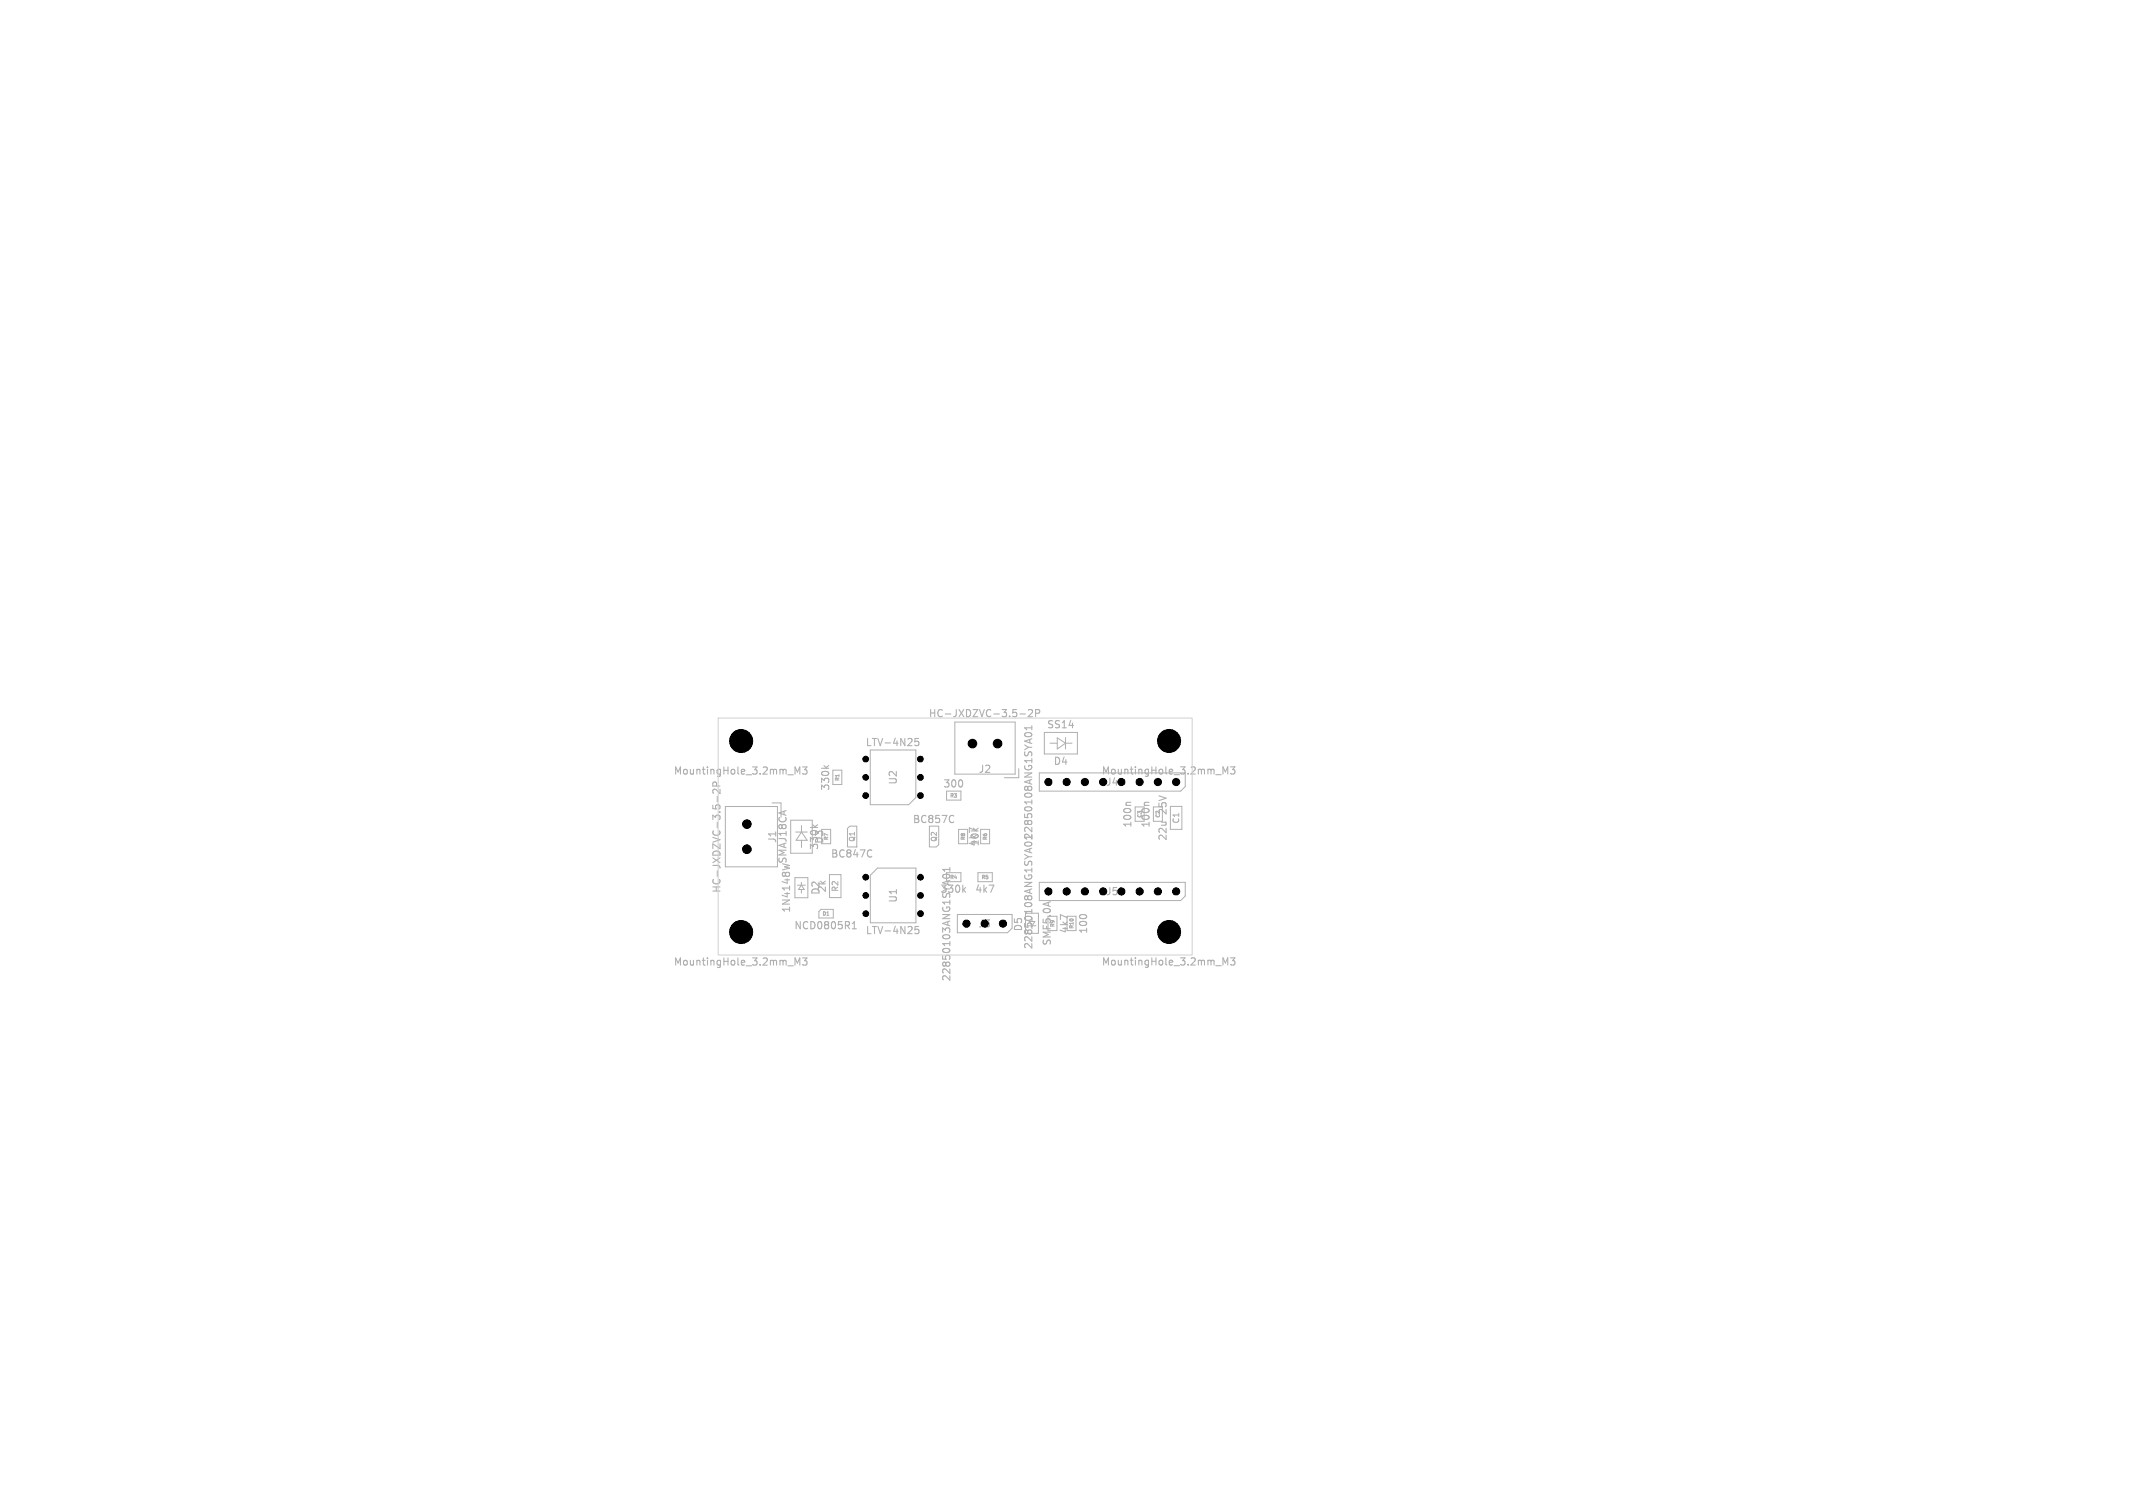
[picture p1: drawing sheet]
<svg xmlns="http://www.w3.org/2000/svg" width="297mm" height="210mm" viewBox="0 0 297 210" stroke-linecap="round" stroke-linejoin="round" font-family="sans-serif">
<defs><g id="words">
<g font-size="1.4" fill="#afafaf">
<text x="129.2" y="100.1">HC-JXDZVC-3.5-2P</text>
<text x="145.7" y="101.6">SS14</text>
<text x="120.4" y="104.1">LTV-4N25</text>
<text x="136.2" y="107.8">J2</text>
<text x="146.6" y="106.7">D4</text>
<text x="93.7" y="108.1">MountingHole_3.2mm_M3</text>
<text x="115.7" y="110.2" transform="rotate(-90 115.7 110.2)">330k</text>
<text x="125.1" y="109.4" transform="rotate(-90 125.1 109.4)">U2</text>
<text x="131.2" y="109.9">300</text>
<text x="153.3" y="108.1">MountingHole_3.2mm_M3</text>
<text x="153.9" y="109.6">J4</text>
<text x="162.6" y="113.4" transform="rotate(-90 162.6 113.4)">25V</text>
<text x="108.3" y="117.5" transform="rotate(-90 108.3 117.5)">J1</text>
<text x="114.1" y="118.5" transform="rotate(-90 114.1 118.5)">330k</text>
<text x="114.8" y="117.6" transform="rotate(-90 114.8 117.6)">D3</text>
<text x="115.6" y="119.6">BC847C</text>
<text x="127" y="114.8">BC857C</text>
<text x="136.2" y="118" transform="rotate(-90 136.2 118)">4k7</text>
<text x="136.5" y="118" transform="rotate(-90 136.5 118)">10k</text>
<text x="143.9" y="117.1" transform="rotate(-90 143.9 117.1)">22850108ANG1SYA01</text>
<text x="157.7" y="115.4" transform="rotate(-90 157.7 115.4)">100n</text>
<text x="160.3" y="115.4" transform="rotate(-90 160.3 115.4)">100n</text>
<text x="162.6" y="117.2" transform="rotate(-90 162.6 117.2)">22u</text>
<text x="100.5" y="124.5" transform="rotate(-90 100.5 124.5)">HC-JXDZVC-3.5-2P</text>
<text x="109.7" y="120.4" transform="rotate(-90 109.7 120.4)">SMAJ18CA</text>
<text x="114.3" y="124.7" transform="rotate(-90 114.3 124.7)">D2</text>
<text x="115.2" y="124.4" transform="rotate(-90 115.2 124.4)">2k</text>
<text x="125.1" y="125.8" transform="rotate(-90 125.1 125.8)">U1</text>
<text x="130.8" y="124.5">330k</text>
<text x="135.7" y="124.5">4k7</text>
<text x="153.9" y="124.9">J5</text>
<text x="110.2" y="127.2" transform="rotate(-90 110.2 127.2)">1N4148W</text>
<text x="110.5" y="129.6">NCD0805R1</text>
<text x="120.5" y="130.3">LTV-4N25</text>
<text x="142.5" y="129.8" transform="rotate(-90 142.5 129.8)">D5</text>
<text x="146.5" y="131.8" transform="rotate(-90 146.5 131.8)">SMF5.0A</text>
<text x="148.9" y="130.1" transform="rotate(-90 148.9 130.1)">4k7</text>
<text x="151.6" y="130.2" transform="rotate(-90 151.6 130.2)">100</text>
<text x="93.7" y="134.7">MountingHole_3.2mm_M3</text>
<text x="132.5" y="136.8" transform="rotate(-90 132.5 136.8)">22850103ANG1SYA01</text>
<text x="143.9" y="132.3" transform="rotate(-90 143.9 132.3)">22850108ANG1SYA01</text>
<text x="153.3" y="134.7">MountingHole_3.2mm_M3</text>
</g>
<text font-size="1.4" x="136.1" y="129.4">J3</text>
<g font-size="1.1" fill="#afafaf">
<text x="164.3" y="114.8" transform="rotate(-90 164.3 114.8)">C1</text>
<text x="116.9" y="124.3" transform="rotate(-90 116.9 124.3)">R2</text>
</g>
<g font-size="1" fill="#afafaf">
<text x="119.2" y="117.3" transform="rotate(-90 119.2 117.3)">Q1</text>
<text x="130.6" y="117.3" transform="rotate(-90 130.6 117.3)">Q2</text>
</g>
<g font-size=".7" fill="#afafaf">
<text x="117" y="108.8" transform="rotate(-90 117 108.8)">R1</text>
<text x="132.2" y="111.2">R3</text>
<text x="159.1" y="113.9" transform="rotate(-90 159.1 113.9)">C3</text>
<text x="161.6" y="113.9" transform="rotate(-90 161.6 113.9)">C2</text>
<text x="115.4" y="117.1" transform="rotate(-90 115.4 117.1)">R7</text>
<text x="134.5" y="117.1" transform="rotate(-90 134.5 117.1)">R8</text>
<text x="137.5" y="117.1" transform="rotate(-90 137.5 117.1)">R6</text>
<text x="132.2" y="122.5">R4</text>
<text x="136.6" y="122.5">R5</text>
<text x="114.5" y="127.6">D1</text>
<text x="146.9" y="129.2" transform="rotate(-90 146.9 129.2)">R9</text>
<text x="149.6" y="129.4" transform="rotate(-90 149.6 129.4)">R10</text>
</g>
</g></defs>
<g fill="none" stroke="#afafaf" stroke-width=".15">
<path d="M142 99.4h.8M143.2 98.9l.4-.1 .2 .3-.6 .7h.6M144.2 99.3h.5l.1-.2-.1-.2-.5-.1v1M99.8 109.5l-.1-.5-.1-.1h-.2l-.1 .6h1M99.9 110.9v.8M100.3 109.9v.6l-.8-.6-.2 .2 .1 .4M102.4 102.7v1M102.4 103.1h.6M103 102.7v1M103.4 103.7h.6M103.4 102.9l.3-.2v1M110.7 107.8v-1l.3 .7 .4-.7v1"/>
<path d="M111.7 106.8h.7l-.4 .4 .3 .1v.4l-.1 .1-.5-.1M113.2 114.9l.4 .3M113.8 114.9l-.3 .2M114.7 106.6l.4 .4M115.4 106.6l-.4 .3M121.2 118.4l.2 .1M121.4 119.3l-.2 .1M127.9 102.8h-.5v.5l.1-.1 .4 .1v.1v.3l-.1 .1-.4-.1M132.6 113.6l.2 .1M132.8 114.5l-.2 .1M134 108.8v.6M136 115.7l-1-.4v.7"/>
<path d="M142.7 117.5l.2 .3M142.9 102.5l-.2-.1a.53 .53 0 0 1 .5-.4 .53 .53 0 0 1 .5 .4l-.2 .1M143.7 101.1v.5M143.7 117.5l-.2 .3M143.7 101.4h-1l.3 .2M157.5 111.7h-.6l-.1 .3M160 111.7h-.5l-.2 .3M162 102.6v1M162 103.1h.6M162.6 102.6v1M163 102.7l.4-.1 .2 .3-.6 .7h.6M170.3 107.8v-1l.3 .7 .4-.7v1"/>
<path d="M171.3 106.8h.7l-.4 .4 .3 .1v.4l-.1 .1-.5-.1M102.4 129.3v1M102.4 129.7h.6M103 129.3v1M103.4 129.3h.6l-.3 .3 .3 .1v.5l-.2 .1-.4-.1M110.7 134.4v-1l.3 .7 .4-.7v1M111.7 133.4h.7l-.4 .4 .3 .1v.4l-.1 .1-.5-.1M118.7 129.3h.5M118.7 128.6l.3-.3v1M127.9 129h-.5v.5l.1-.1 .4 .1 .1 .1-.1 .3-.1 .1-.4-.1M132.1 121.8l-.5-.1-.2 .1-.1 .3 .1 .2M132.3 120.8v.6"/>
<path d="M132.3 121.1h-1l.2 .3M134.2 123.9l.2 .4M134.4 123.6l-.3 .4M137.7 123.3h.7l-.4 1M148.7 127.8l-1-.4v.7M150.5 127.4h.6M162 129.2v1M162 129.7h.6M162.6 129.2v1M163.3 129.2l-.3 .7h.6M163.5 129.6v.6M170.3 134.4v-1l.3 .7 .4-.7v1"/>
<path d="M171.3 133.4h.7l-.4 .4 .3 .1v.4l-.1 .1-.5-.1"/>
</g>
<g fill="none" stroke="#afafaf" stroke-width=".14">
<path d="M101 112.3h7.2v8.4h-7.2zM107.5 111.8h1.2v2M110.1 114.2h3v4.6h-3zM110.8 115.9h1.6M111.6 115v.9M111.6 117v1M111.6 115.9l.8 1.1h-1.6zM114.4 115.5h1.3v2h-1.3M116 107.3h1.2v2h-1.2M118 115.4l.3-.3h1v2.9h-1.3zM121.2 104.4h6.3v6.7l-1 1h-5.3zM129.4 115.1h1.3v2.5l-.3 .4h-1z"/>
<path d="M131.8 110.2v1.2h2v-1.2M133 100.6h8.4v7.2h-8.4zM133.5 115.5h1.2v2h-1.2zM136.5 115.5h1.3v2h-1.3M141.9 107.1v1.2h-2M144.7 107.6h20.3v1.9l-.6 .7h-19.7zM145.4 102h4.6v3h-4.6zM146.2 103.5h1M147.2 102.7l1.2 .8-1.2 .8zM148.4 103.5h.9M148.4 102.7v1.6M158.1 112.4h1.2"/>
<path d="M158.1 114.4h1.2M160.6 112.4h1.3v2h-1.3M163 112.3h1.6v3.2h-1.6zM110.7 122.2h1.8v2.8h-1.8zM111 123.3h1.1M111.6 123.3l.4 .6h-.8zM111.6 122.9v.4M111.6 123.9v.5M114.3 126.6h1.7v1.2h-2v-.9zM115.5 121.8h1.6v3.2h-1.6zM122.2 120.9h5.3v7.6h-6.3v-6.6zM131.8 121.5h2v1.3h-2z"/>
<path d="M133.3 127.4h7.6v1.9l-.6 .6h-7zM136.2 121.5h2v1.3h-2zM142.8 127.2h1.8v2.8h-1.8zM144.7 122.9h20.3v1.9l-.6 .6h-19.7zM145.9 127.6h1.3v2h-1.3M148.6 127.6h1.2v2h-1.2"/>
</g>
<path d="M100 100h66v33h-66z" fill="none" stroke="#d0d2cd" stroke-width=".14"/>
<g fill="#000" stroke="#000" stroke-width=".14">
<circle cx="103.2" cy="103.2" r="1.6"/>
<circle cx="104" cy="118.3" r=".6"/>
<circle cx="104" cy="114.8" r=".6"/>
<circle cx="120.5" cy="105.7" r=".4"/>
<circle cx="120.5" cy="108.3" r=".4"/>
<circle cx="120.5" cy="110.8" r=".4"/>
<circle cx="128.2" cy="110.8" r=".4"/>
<circle cx="128.2" cy="108.3" r=".4"/>
<circle cx="128.2" cy="105.7" r=".4"/>
<circle cx="135.4" cy="103.6" r=".6"/>
<circle cx="138.9" cy="103.6" r=".6"/>
<circle cx="146" cy="108.9" r=".5"/>
<circle cx="148.5" cy="108.9" r=".5"/>
<circle cx="151.1" cy="108.9" r=".5"/>
<circle cx="153.6" cy="108.9" r=".5"/>
<circle cx="156.1" cy="108.9" r=".5"/>
<circle cx="158.7" cy="108.9" r=".5"/>
<circle cx="161.2" cy="108.9" r=".5"/>
<circle cx="162.8" cy="103.2" r="1.6"/>
<circle cx="163.8" cy="108.9" r=".5"/>
<circle cx="103.2" cy="129.8" r="1.6"/>
<circle cx="120.6" cy="124.7" r=".4"/>
<circle cx="120.6" cy="122.2" r=".4"/>
<circle cx="120.6" cy="127.2" r=".4"/>
<circle cx="128.2" cy="122.2" r=".4"/>
<circle cx="128.2" cy="124.7" r=".4"/>
<circle cx="128.2" cy="127.2" r=".4"/>
<circle cx="134.6" cy="128.6" r=".5"/>
<circle cx="139.7" cy="128.6" r=".5"/>
<circle cx="146" cy="124.1" r=".5"/>
<circle cx="148.5" cy="124.1" r=".5"/>
<circle cx="151.1" cy="124.1" r=".5"/>
<circle cx="153.6" cy="124.1" r=".5"/>
<circle cx="156.1" cy="124.1" r=".5"/>
<circle cx="158.7" cy="124.1" r=".5"/>
<circle cx="161.2" cy="124.1" r=".5"/>
<circle cx="162.8" cy="129.8" r="1.6"/>
<circle cx="163.8" cy="124.1" r=".5"/>
</g>
<use href="#words"/>
</svg>
